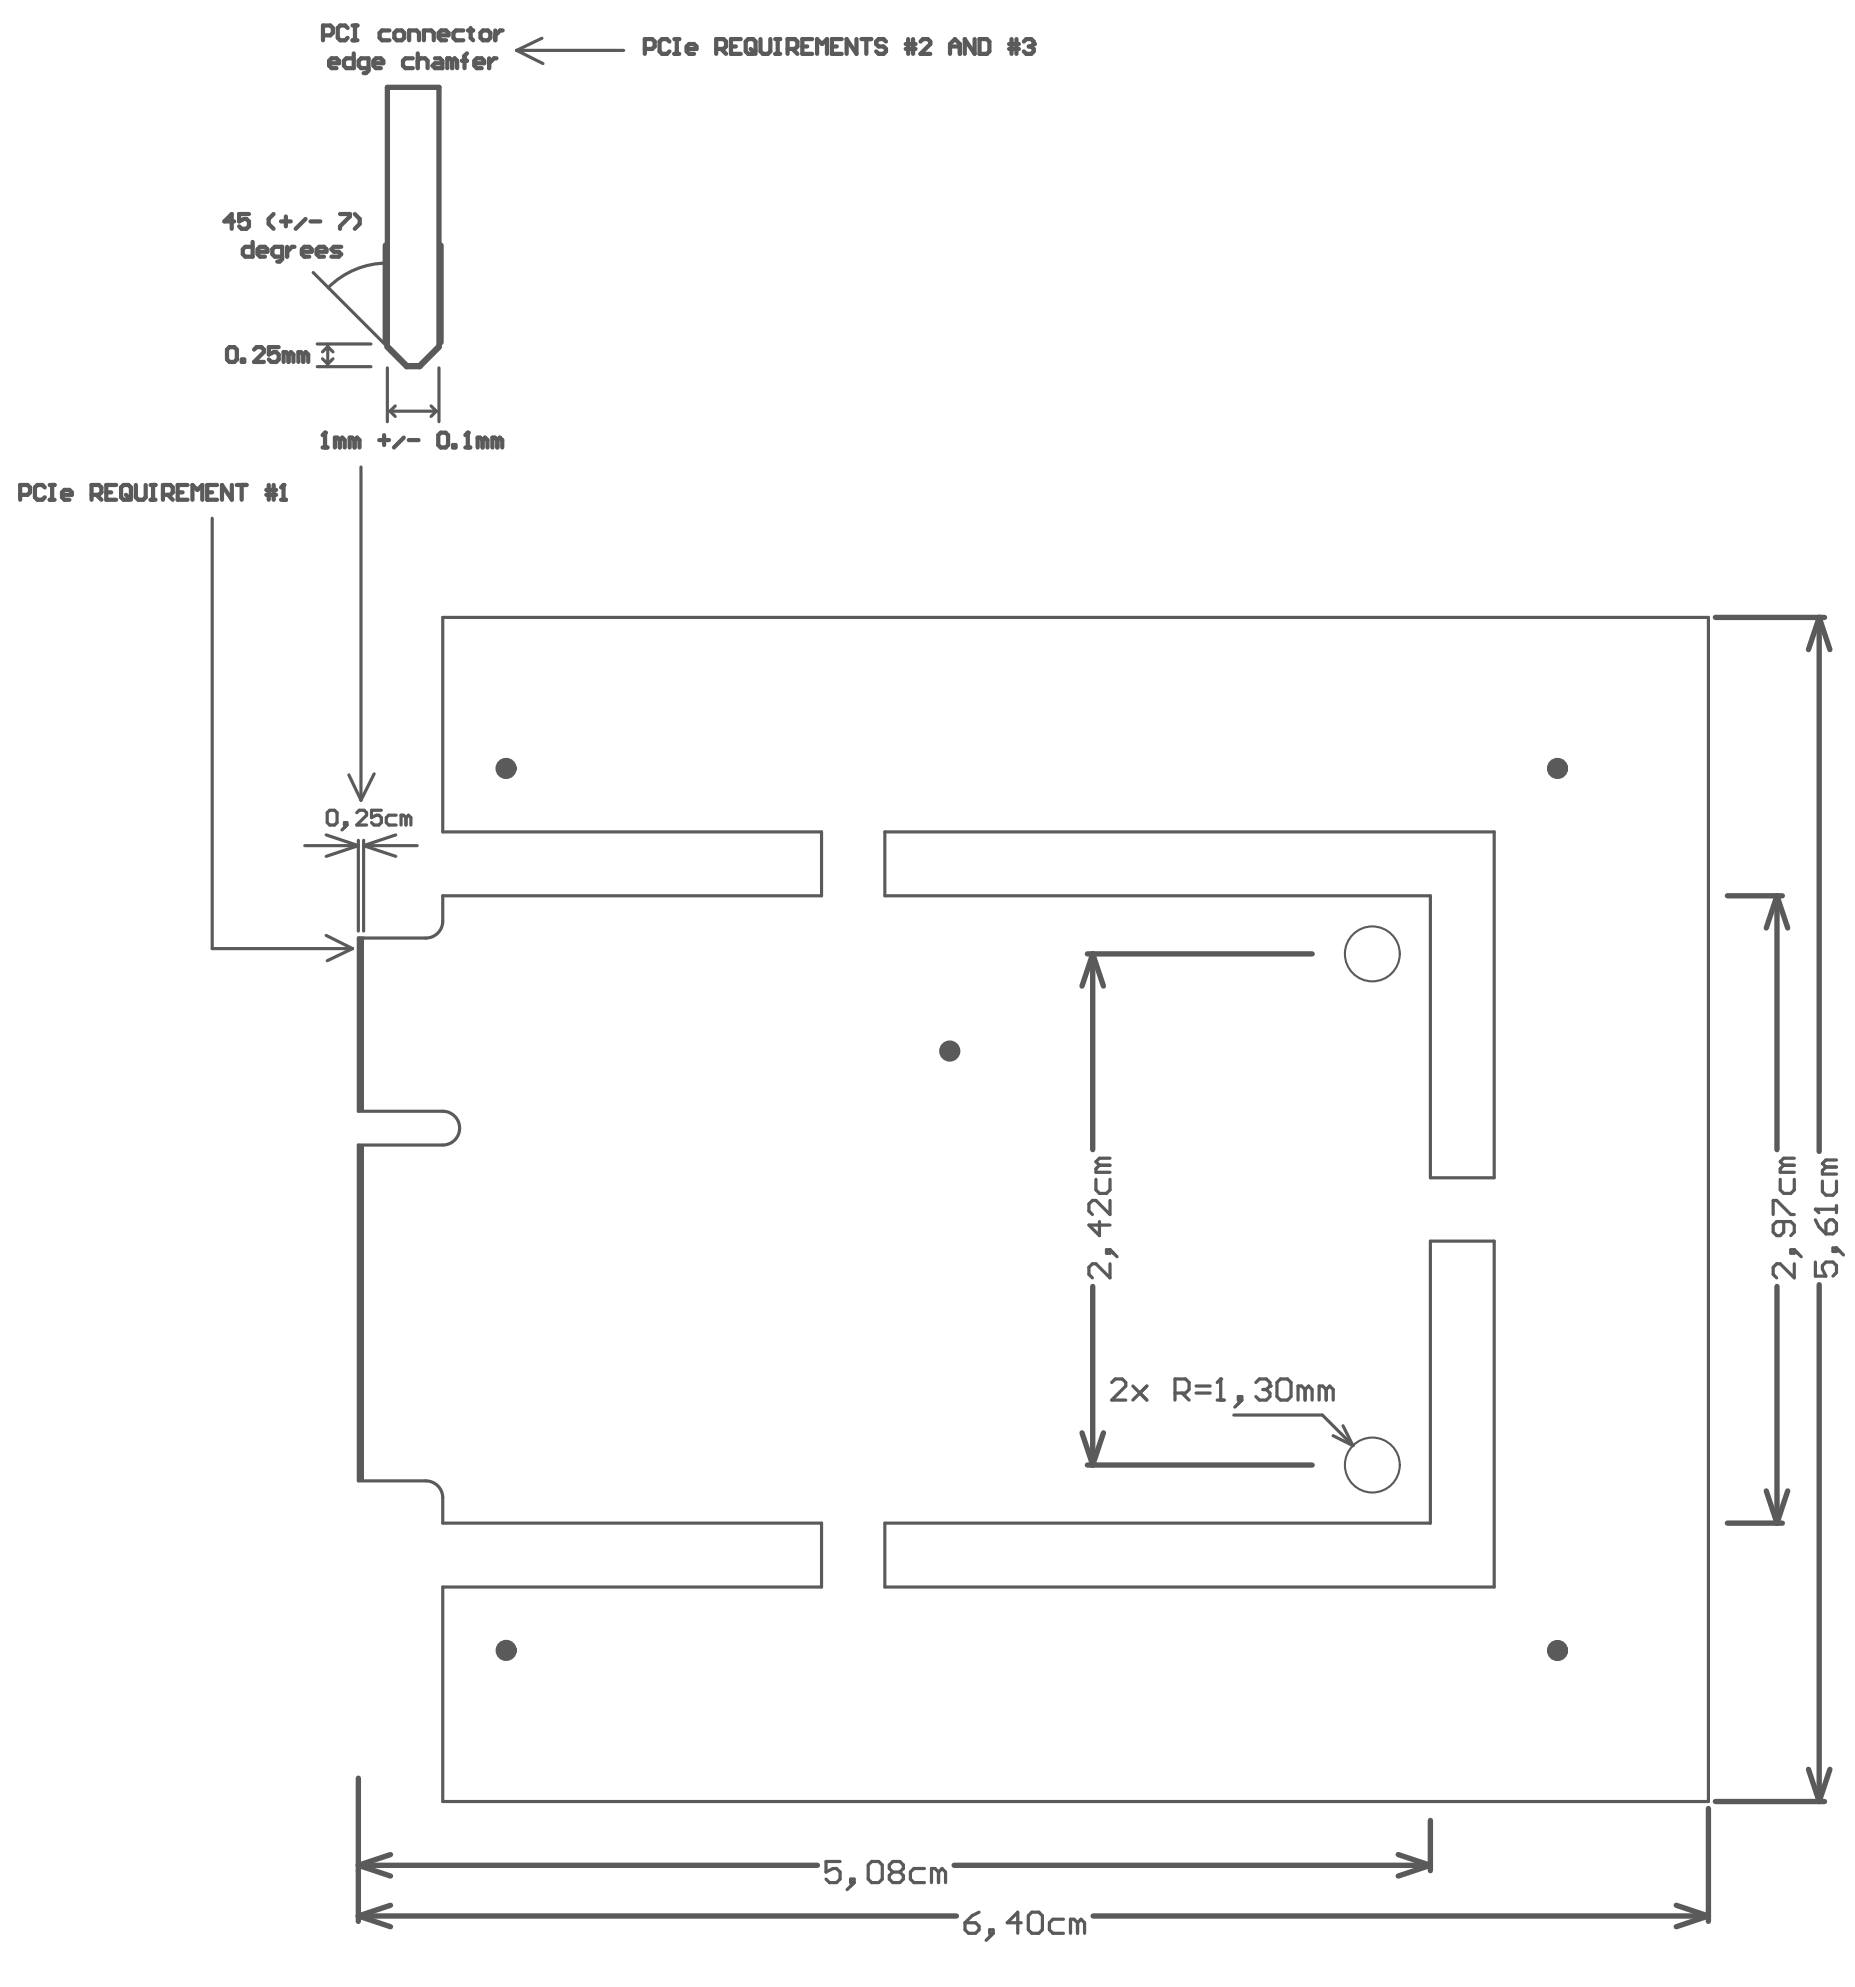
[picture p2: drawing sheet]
<svg xmlns="http://www.w3.org/2000/svg" width="292mm" height="313mm" viewBox="0 0 292 313" stroke-linecap="round" stroke-linejoin="round" font-family="sans-serif">
<g fill="#5a5a5a">
<path d="M56.5 147.9h.8v27.3h-.8z"/>
<path d="M56.5 180.5h.8v53h-.8z"/>
</g>
<g fill="none" stroke="#5a5a5a" stroke-width=".5">
<path d="M81.4 7.9l4.2 2.1M81.4 7.9h16.9M85.4 6l-4 1.9M49.4 43l11.7 11.7M50 57.8h8.5M50 54.2h8.5M50.8 56.6l.9 .8 .8-.8M50.8 55.5l.9-.9 .8 .9M51.7 54.2v3.6M61.1 58v8.5M69.2 58v8.5M56.9 73.6v52.6"/>
<path d="M61.5 64.8l.8 .9M61.5 64.8h7.3M62.3 64l-.8 .8M68 64l.8 .8M68.8 64.8l-.8 .9M33.5 81.7v67.9h22.1M48 133.3h8.5M51.4 131.6l5.1 1.7M55 122.2l1.9 4M56.5 132.5v14.3M56.5 133.3l-5.1 1.7M57.3 132.5v14.3"/>
<path d="M57.3 133.3l5.1 1.7M57.3 133.3h8.5M59 122l-2.1 4.2M62.4 131.6l-5.1 1.7M139.5 131.2h96.1v54.5h-10.1v-44.5h-86zM51.4 147.5l4.2 2.1M55.6 149.6l-4 1.9M67.1 147.9h-10.6v27.3h13.3M69.8 145.2v-4h59.7v-10h-59.7v-33.9h199.5v186.7h-199.5v-33.8h59.7v-10.1h-59.7v-4M69.8 180.5h-13.3v53h10.6M194.5 223.1h14l4.8 4.8M210.2 226.3l3.1 1.6"/>
<path d="M211.7 224.8l1.6 3.1M139.5 240.1h86v-44.4h10.1v54.5h-96.1z"/>
</g>
<path d="M61.1 54.7l3 3h2.1l3-3" fill="none" stroke="#5a5a5a" stroke-width="1"/>
<g fill="none" stroke="#5a5a5a" stroke-width=".85">
<path d="M270.4 97.3h17.3M286.8 97.3l1.7 5.1M286.8 97.3v84.2M286.8 97.3l-1.7 5.1M171.4 150.4h35.5M172.3 150.4l1.7 5.1M172.3 150.4l-1.7 5.1M172.3 150.4v30.8M272.3 141.2h8.7M280.2 141.2l1.6 5.1M280.2 141.2l-1.7 5.1M280.2 141.2v40"/>
<path d="M172.3 202.8v28.2M280.2 202.8v37.3M286.8 202.5v81.5M170.6 225.9l1.7 5.1M171.4 231h35.5M174 225.9l-1.7 5.1M278.5 235.1l1.7 5M281.8 235.1l-1.6 5M272.3 240.1h8.7M285.1 278.9l1.7 5.1M288.5 278.9l-1.7 5.1M56.5 280.3v22.6"/>
<path d="M56.5 294.1l5.1 1.7M56.5 294.1h72.4M61.6 292.4l-5.1 1.7M150.4 294.1h75.1M220.4 292.4l5.1 1.7M225.5 287v7.9M225.5 294.1l-5.1 1.7M269.3 285.1v17.8M270.4 284h17.3M56.5 302.1l5.1 1.7M56.5 302.1h94.3M61.6 300.4l-5.1 1.7"/>
<path d="M172.3 302.1h97M264.3 300.4l5 1.7M269.3 302.1l-5 1.7"/>
</g>
<path d="M60.7 38.7v15.3M69.5 38.7v15.3M61.1 54.7v-40.9h8.1v40.9" fill="none" stroke="#5a5a5a" stroke-width=".83"/>
<g fill="none" stroke="#5a5a5a" stroke-width=".51">
<path d="M279.6 191.5v-2.2h.5l2.2 2.2h.6M280.7 185.9v1.7l.5 .6h1.1l.6-.6v-1.7M281.2 192.6v1.7l-.5 .5h-.6l-.5-.5v-1.2l.5-.5h2.2l.6 .5v1.2l-.6 .5M281.2 183.7l-.5 .6v.5h2.2M281.2 183.7h1.7M282.3 197h.6v.6h-.6zM282.9 199.2v2.3l-2.2-2.3h-.6l-.5 .6v1.1l.5 .6M282.9 197l1.1 1.1M282.9 182.6h-1.7l-.5 .6 .5 .5M286.2 199v2.2h1.7l-.6-1.1v-.6l.6-.5h1.1l.5 .5v1.1l-.5 .6M286.2 192.3l.6 1.1 1.1 1.1M286.2 190.6h3.3"/>
<path d="M288.4 192.3h.6l.5 .6v1.1l-.5 .5h-1.1v-1.6zM289 196.8h.5v.5h-.5zM289.5 190.1v1.1M289.5 196.8l1.1 1.1"/>
</g>
<circle cx="286.2" cy="190.6" r=".25" fill="#5a5a5a"/>
<g fill="none" stroke="#5a5a5a" stroke-width=".51">
<path d="M52 127.7h.8l.3 .4v1.6l-.3 .4h-.8l-.4-.4v-1.6zM54.3 129.7h.4v.4h-.4zM54.7 130.1l-.8 .8M56.2 128.1l.4-.4h.8l.4 .4v.4l-1.6 1.6h1.6M60.1 127.7h-1.5v1.2l.7-.4h.4l.4 .4v.8l-.4 .4h-.7l-.4-.4M62.5 128.5h-1.2l-.4 .4v.8l.4 .4h1.2M64 128.9l-.4-.4h-.4v1.6M64 128.9v1.2M64 128.9l.4-.4 .4 .4v1.2M286.2 190.6l.6 .6M287.3 186.2v1.7l.6 .5h1.1l.5-.5v-1.7M287.9 184l-.6 .5v.6h2.2"/>
<path d="M287.9 184h1.6M289.5 182.9h-1.6l-.6 .5 .6 .6M152.1 303.1h1.7l.6 .6v.5l-.6 .6h-1.1l-.6-.6zM154.4 301.5l-1.1 .5-1.2 1.1M156 304.2h.6v.6h-.6zM156.6 304.8l-1.1 1.1M161 303.1h-2.2l1.7-1.6v3.3M162.7 301.5h1.1l.5 .5v2.2l-.5 .6h-1.1l-.6-.6v-2.2zM167.7 302.6h-1.7l-.6 .5v1.1l.6 .6h1.7M169.9 303.1l-.6-.5h-.5v2.2M169.9 303.1v1.7M169.9 303.1l.5-.5 .6 .5v1.7"/>
</g>
<g fill="none" stroke="#5a5a5a" stroke-width=".67">
<path d="M36.2 54.7h.8l.3 .4v1.6l-.3 .4h-.8l-.4-.4v-1.6zM38.1 56.7h.4v.4h-.4zM40.1 55.1l.3-.4h.8l.4 .4v.4l-1.5 1.6h1.5M43.9 54.7h-1.5v1.2l.8-.4h.3l.4 .4v.8l-.4 .4h-.7l-.4-.4M45.5 55.9l-.4-.4h-.4v1.6M45.5 55.9v1.2M45.5 55.9l.4-.4 .4 .4v1.2M47.8 55.9l-.4-.4h-.4v1.6M47.8 55.9v1.2M47.8 55.9l.4-.4 .4 .4v1.2M3.2 78h1.1l.4-.4v-.8l-.4-.3h-1.1v2.3M7.1 76.8l-.4-.3h-.8l-.4 .3v1.6l.4 .4h.8l.4-.4"/>
<path d="M7.8 76.5h.8M7.8 78.8h.8M8.2 76.5v2.3M9.8 78h1.5v-.4l-.4-.4h-.7l-.4 .4v.8l.4 .4h.7M14.4 78h1.2l.4-.4v-.8l-.4-.3h-1.2v2.3M15.2 78l.8 .8M16.8 77.6h.7M18.3 76.5h-1.5v2.3h1.5M19.5 76.5h.8l.3 .3v1.6l-.3 .4h-.8l-.4-.4v-1.6zM19.9 78l.7 .8M21.4 76.5v1.9l.4 .4h.8l.4-.4v-1.9M23.7 76.5h.8"/>
<path d="M23.7 78.8h.8M24.1 76.5v2.3M25.7 78h1.1l.4-.4v-.8l-.4-.3h-1.1v2.3M26.5 78l.7 .8M28 77.6h.8M29.6 76.5h-1.6v2.3h1.6M30.3 78.8v-2.3l.8 .7 .8-.7v2.3M32.7 77.6h.7M34.2 76.5h-1.5v2.3h1.5M36.5 76.5v2.3l-1.5-2.3v2.3M37.3 76.5h1.6M38.1 76.5v2.3"/>
<path d="M42 78h1.5M42 77.2h1.5M42.4 76.5v2.3M43.1 76.5v2.3M44.3 78.8h.8M44.7 76.5v2.3"/>
</g>
<circle cx="44.7" cy="76.5" r=".33" fill="#5a5a5a"/>
<g fill="none" stroke="#5a5a5a" stroke-width=".67">
<path d="M101.7 7.7h1.1l.4-.4v-.7l-.4-.4h-1.1v2.3M105.5 6.6l-.3-.4h-.8l-.4 .4v1.5l.4 .4h.8l.3-.4M106.3 6.2h.8M106.3 8.5h.8M106.7 6.2v2.3M108.3 7.7h1.5v-.4l-.4-.4h-.8l-.3 .4v.8l.3 .4h.8M112.9 7.7h1.2l.4-.4v-.7l-.4-.4h-1.2v2.3M113.7 7.7l.8 .8M115.2 7.3h.8M116.8 6.2h-1.6v2.3h1.6M118 6.2h.7l.4 .4v1.5l-.4 .4h-.7l-.4-.4v-1.5zM118.3 7.7l.8 .8"/>
<path d="M119.9 6.2v1.9l.4 .4h.8l.3-.4v-1.9M122.2 6.2h.8M122.2 8.5h.8M122.6 6.2v2.3M124.2 7.7h1.1l.4-.4v-.7l-.4-.4h-1.1v2.3M124.9 7.7l.8 .8M126.5 7.3h.8M128 6.2h-1.5v2.3h1.5M128.8 8.5v-2.3l.8 .7 .8-.7v2.3M131.1 7.3h.8M132.7 6.2h-1.6v2.3h1.6M135 6.2v2.3l-1.5-2.3v2.3"/>
<path d="M135.8 6.2h1.6M136.6 6.2v2.3M139.7 6.6l-.4-.4h-.8l-.4 .4v.3l.4 .4h.8l.4 .4v.4l-.4 .4h-.8l-.4-.4M142.8 7.7h1.5M142.8 6.9h1.5M143.2 6.2v2.3M144 6.2v2.3M145.1 6.6l.4-.4h.8l.4 .4v.3l-1.6 1.6h1.6M149.8 7.3h1.5M149.8 8.5v-1.6l.8-.7 .7 .7v1.6M153.7 6.2v2.3l-1.6-2.3v2.3M154.4 6.2h1.2l.4 .4v1.5l-.4 .4h-1.2z"/>
<path d="M159.1 7.7h1.5M159.1 6.9h1.5M159.5 6.2v2.3M160.3 6.2v2.3M161.4 6.6l.4-.4h.8l.4 .4v.3M36.9 34.9h-1.5l1.1-1.2v2.4M39.2 33.7h-1.5v1.2l.8-.4h.4l.3 .4v.8l-.3 .4h-.8l-.4-.4M39.8 38.1v2.4h-1.1l-.4-.4v-.8l.4-.4h1.1M40.6 39.7h1.6v-.4l-.4-.4h-.8l-.4 .4v.8l.4 .4h.8M43.1 33.7l-.7 .8v.8l.7 .8M44.3 34.9h1.5M45.1 34.1v1.6"/>
<path d="M45.3 38.9v1.6M46.4 38.9h-.4l-.7 .8M47.6 39.7h1.5v-.4l-.3-.4h-.8l-.4 .4v.8l.4 .4h.8M48.2 34.5l-1.6 1.6M48.9 34.9h1.6M49.9 39.7h1.6v-.4l-.4-.4h-.8l-.4 .4v.8l.4 .4h.8M53.6 33.7h1.6v.4l-1.6 1.6v.4M53.8 38.9h-1.2l-.4 .4 .4 .4h.8l.4 .4-.4 .4h-1.2M55.9 33.7l.8 .8v.8l-.8 .8M44.5 40.5h-1.2l-.4-.4v-.8l.4-.4h1.2v2l-.4 .3h-.4M44.7 76.5l-.4 .3"/>
</g>
<path d="M132.4 293.5h-2.2v1.6l1.1-.5h.6l.5 .5v1.2l-.5 .5h-1.1l-.6-.5M134.1 296.3h.6v.5h-.6zM134.7 296.8l-1.1 1.1M137.4 293.5h1.1l.6 .5v2.3l-.6 .5h-1.1l-.5-.5v-2.3zM140.8 295.1l-.6-.5v-.6l.6-.5h1.1l.5 .5v.6l-.5 .5M140.8 295.1l-.6 .6v.6l.6 .5h1.1l.5-.5v-.6l-.5-.6M140.8 295.1h1.1M145.7 294.6h-1.6l-.6 .5v1.2l.6 .5h1.6M148 295.1l-.6-.5h-.5v2.2M148 295.1v1.7M148 295.1l.5-.5 .6 .5v1.7" fill="none" stroke="#5a5a5a" stroke-width=".51"/>
<circle cx="163" cy="6.9" r=".33" fill="#5a5a5a"/>
<path d="M162.2 7.3h.4M162.6 7.3l.4 .4v.4l-.4 .4h-.8l-.4-.4M163 6.9l-.4 .4M50.9 70.5h.7M51.2 68.2v2.3" fill="none" stroke="#5a5a5a" stroke-width=".67"/>
<path d="M172.8 185.9v1.7l.5 .6h1.1l.6-.6v-1.7M173.3 192.6v2.2l-1.6-1.7h3.3M173.3 183.7l-.5 .6v.5h2.2M173.3 183.7h1.7M174.4 197h.6v.6h-.6zM175 189.3v2.2l-2.2-2.2h-.6l-.5 .5v1.1l.5 .6M175 199.2v2.3l-2.2-2.3h-.6l-.5 .6v1.1l.5 .6M175 197l1.1 1.1M175 182.6h-1.7l-.5 .6 .5 .5" fill="none" stroke="#5a5a5a" stroke-width=".51"/>
<circle cx="51.2" cy="68.2" r=".33" fill="#5a5a5a"/>
<g fill="none" stroke="#5a5a5a" stroke-width=".67">
<path d="M51.2 68.2l-.3 .4M53.6 69.4l-.4-.4h-.4v1.5M53.6 69.4v1.1M53.6 69.4l.4-.4 .3 .4v1.1M55.9 69.4l-.4-.4h-.4v1.5M55.9 69.4v1.1M55.9 69.4l.4-.4 .4 .4v1.1M59.8 69.4h1.5M60.6 68.6v1.6M63.7 69l-1.6 1.5M64.4 69.4h1.6M69.5 68.2h.8l.3 .4v1.6l-.3 .3h-.8l-.4-.3v-1.6z"/>
<path d="M71.4 70.2h.4v.3h-.4zM73.4 70.5h.7M73.8 68.2v2.3"/>
</g>
<circle cx="73.8" cy="68.2" r=".33" fill="#5a5a5a"/>
<g fill="none" stroke="#5a5a5a" stroke-width=".67">
<path d="M50.9 5.6h1.2l.4-.4v-.8l-.4-.4h-1.2v2.4M51.9 10h1.5v-.4l-.3-.4h-.8l-.4 .4v.8l.4 .3h.8M54.8 4.4l-.4-.4h-.8l-.4 .4v1.6l.4 .4h.8l.4-.4M55.6 4h.8M55.6 6.4h.8M55.8 8.4v2.3h-1.2l-.4-.3v-.8l.4-.4h1.2M56 4v2.4M58.1 10.7h-1.2l-.4-.3v-.8l.4-.4h1.2v1.9l-.4 .4h-.4M58.9 10h1.5v-.4l-.4-.4h-.7l-.4 .4v.8l.4 .3h.7M61.4 4.8h-1.2l-.4 .4v.8l.4 .4h1.2M62.6 4.8h.7l.4 .4v.8l-.4 .4h-.7l-.4-.4v-.8zM64.5 6.4v-1.6h1.2l.4 .4v1.2"/>
<path d="M65.1 9.2h-1.2l-.4 .4v.8l.4 .3h1.2M65.9 9.6l.3-.4h.8l.4 .4v1.1M65.9 8.4v2.3M66.8 6.4v-1.6h1.2l.4 .4v1.2M68.6 9.2h.8l.3 .4v1.1h-1.1l-.4-.3 .4-.4h1.1M69.2 5.6h1.5v-.4l-.4-.4h-.8l-.3 .4v.8l.3 .4h.8M71.3 9.6l-.4-.4h-.4v1.5M71.3 9.6v1.1M71.3 9.6l.4-.4 .4 .4v1.1M72.8 9.6h.8M73 4.8h-1.1l-.4 .4v.8l.4 .4h1.1M73.6 8.4l-.4 .4v1.9"/>
<path d="M73.8 4.8h.8M74.2 4.4v1.6l.4 .4M74.8 10h1.5v-.4l-.4-.4h-.7l-.4 .4v.8l.4 .3h.7M76.1 4.8h.8l.4 .4v.8l-.4 .4h-.8l-.3-.4v-.8zM77.1 9.2v1.5M78.1 4.8v1.6M78.3 9.2h-.4l-.8 .8M79.2 4.8h-.3l-.8 .8M73.8 68.2l-.4 .4M76.1 69.4l-.4-.4h-.4v1.5M76.1 69.4v1.1M76.1 69.4l.4-.4 .4 .4v1.1"/>
<path d="M78.4 69.4l-.4-.4h-.4v1.5M78.4 69.4v1.1M78.4 69.4l.4-.4 .4 .4v1.1"/>
</g>
<path d="M175.3 218l.5-.6h1.1l.6 .6v.5l-2.2 2.2h2.2M178.6 218.5l2.2 2.2M180.8 218.5l-2.2 2.2M185.2 219.6h1.7l.6-.5v-1.1l-.6-.6h-1.7v3.3M186.4 219.6l1.1 1.1M188.6 219.6h2.2M188.6 218.5h2.2M192.5 217.4v3.3M191.9 220.7h1.1" fill="none" stroke="#5a5a5a" stroke-width=".51"/>
<circle cx="192.5" cy="217.4" r=".25" fill="#5a5a5a"/>
<path d="M192.5 217.4l-.6 .6M198 218l.6-.6h1.1l.5 .6v.5M195.2 220.2h.6v.5h-.6zM195.8 220.7l-1.1 1.1" fill="none" stroke="#5a5a5a" stroke-width=".51"/>
<circle cx="200.2" cy="218.5" r=".25" fill="#5a5a5a"/>
<path d="M199.1 219.1h.6M199.7 219.1l.5 .5v.6l-.5 .5h-1.1l-.6-.5M200.2 218.5l-.5 .6M201.9 217.4h1.1l.5 .6v2.2l-.5 .5h-1.1l-.6-.5v-2.2zM205.8 219.1l-.6-.6h-.6v2.2M205.8 219.1v1.6M205.8 219.1l.5-.6 .6 .6v1.6M209.1 219.1l-.6-.6h-.5v2.2M209.1 219.1v1.6M209.1 219.1l.5-.6 .6 .6v1.6" fill="none" stroke="#5a5a5a" stroke-width=".51"/>
<g fill="none" stroke="#5a5a5a" stroke-width="2">
<circle cx="79.8" cy="121.1" r=".67"/>
<circle cx="245.6" cy="121.1" r=".67"/>
<circle cx="149.7" cy="165.7" r=".67"/>
<circle cx="79.8" cy="260.2" r=".67"/>
<circle cx="245.6" cy="260.2" r=".67"/>
</g>
<path d="M61.1 41.5a13.2 13.2 0 0 0-9.4 3.8M69.8 145.2a2.66 2.66 0 0 1-2.7 2.7M69.8 175.2a2.66 2.66 0 0 1 2.7 2.7 2.66 2.66 0 0 1-2.7 2.6M67.1 233.5a2.66 2.66 0 0 1 2.7 2.6" fill="none" stroke="#5a5a5a" stroke-width=".5"/>
<g fill="none" stroke="#5a5a5a" stroke-width=".33">
<circle cx="216.4" cy="150.4" r="4.3"/>
<circle cx="216.4" cy="231" r="4.3"/>
</g>
</svg>
